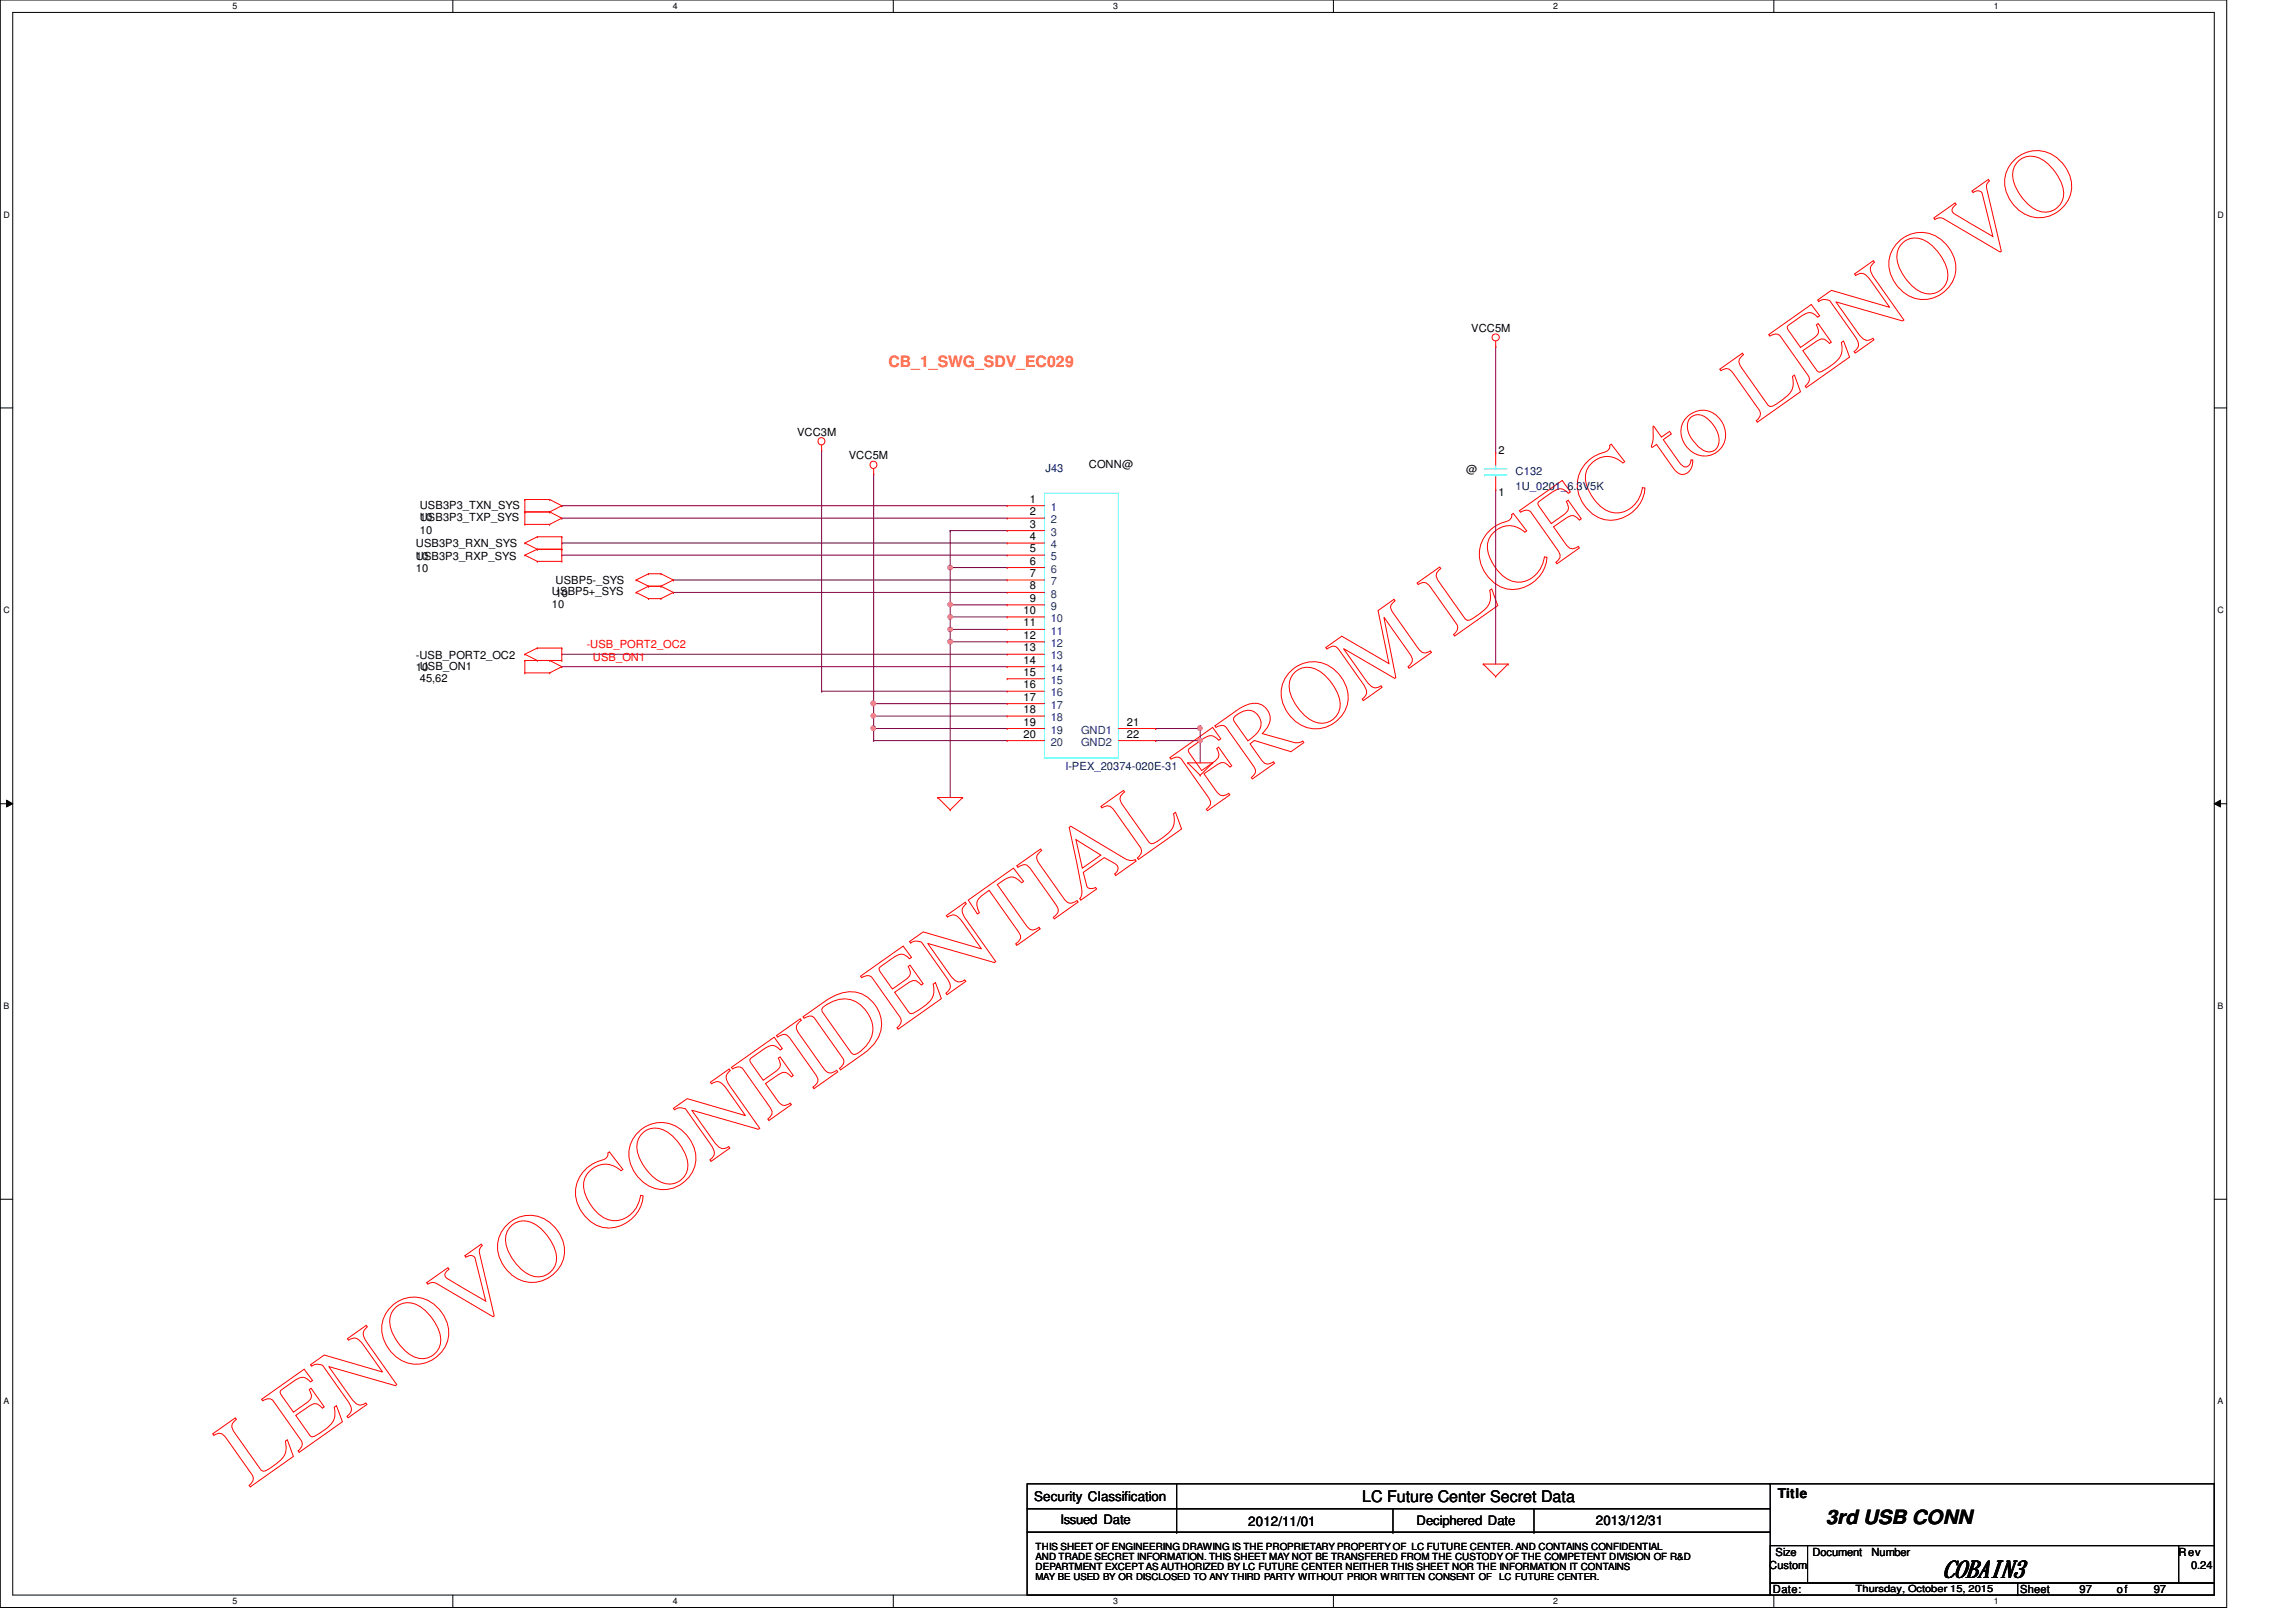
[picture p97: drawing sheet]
<svg xmlns="http://www.w3.org/2000/svg" width="297mm" height="210mm" viewBox="0 0 297 210" stroke-linecap="round" stroke-linejoin="round" font-family="sans-serif">
<defs><g id="words">
<text font-size="12.7" fill="#f00" x="32.2" y="192.5" transform="rotate(-35 32.2 192.5)">LENOVO CONFIDENTIAL FROM LCFC to LENOVO</text>
<text font-size="3.2" x="251.4" y="204">COBAIN3</text>
<text font-size="2.5" x="236.2" y="197.2">3rd USB CONN</text>
<text font-size="2.1" x="176.2" y="194.4">LC Future Center Secret Data</text>
<text font-size="2" fill="#ff8000" x="114.9" y="47.5">CB_1_SWG_SDV_EC029</text>
<g font-size="1.7">
<text x="133.8" y="194.3">Security Classification</text>
<text x="137.2" y="197.2">Issued Date</text>
<text x="161.5" y="197.5">2012/11/01</text>
<text x="183.3" y="197.4">Deciphered Date</text>
<text x="206.5" y="197.3">2013/12/31</text>
<text x="230" y="193.8">Title</text>
</g>
<g font-size="1.4">
<text x="190.3" y="43">VCC5M</text>
<text x="103.1" y="56.4">VCC3M</text>
<text x="109.8" y="59.4">VCC5M</text>
<text x="193.9" y="58.8">2</text>
<text x="54.3" y="65.9">USB3P3_TXN_SYS</text>
<text x="133.2" y="65.1">1</text>
<text x="140.9" y="60.6">CONN@</text>
<text x="189.7" y="61.2">@</text>
<text x="193.9" y="64.2">1</text>
<text x="53.8" y="70.8">USB3P3_RXN_SYS</text>
<text x="54.3" y="67.4">USB3P3_TXP_SYS</text>
<text x="54.3" y="69">10</text>
<text x="54.3" y="67.4">10</text>
<text x="133.2" y="66.7">2</text>
<text x="133.2" y="68.3">3</text>
<text x="133.2" y="69.9">4</text>
<text x="133.2" y="71.5">5</text>
<text x="53.8" y="72.4">USB3P3_RXP_SYS</text>
<text x="53.8" y="74">10</text>
<text x="53.8" y="72.4">10</text>
<text x="71.4" y="77">USBP5+_SYS</text>
<text x="71.9" y="75.6">USBP5-_SYS</text>
<text x="71.9" y="77.2">10</text>
<text x="133.2" y="73.1">6</text>
<text x="133.2" y="74.7">7</text>
<text x="133.2" y="76.3">8</text>
<text x="133.2" y="77.9">9</text>
<text x="71.4" y="78.7">10</text>
<text x="132.4" y="79.5">10</text>
<text x="132.4" y="81.1">11</text>
<text x="132.4" y="82.7">12</text>
<text x="53.8" y="85.2">-USB_PORT2_OC2</text>
<text x="53.8" y="86.8">10</text>
<text x="54.3" y="86.7">USB_ON1</text>
<text x="54.3" y="88.3">45,62</text>
<text x="132.4" y="84.3">13</text>
<text x="132.4" y="85.9">14</text>
<text x="132.4" y="87.5">15</text>
<text x="132.4" y="89.1">16</text>
<text x="132.4" y="90.7">17</text>
<text x="132.4" y="92.3">18</text>
<text x="132.4" y="93.9">19</text>
<text x="132.4" y="95.5">20</text>
<text x="145.8" y="93.9">21</text>
<text x="145.8" y="95.5">22</text>
<text x="228.9" y="203">Custom</text>
<text x="229.7" y="201.4">Size</text>
<text x="234.5" y="201.4">Document</text>
<text x="242.1" y="201.4">Number</text>
<text x="281.9" y="201.4">Rev</text>
<text x="283.5" y="203">0.24</text>
<text x="229.4" y="206.2">Date:</text>
<text x="261.4" y="206.2">Sheet</text>
<text x="269" y="206.2">97</text>
<text x="273.9" y="206.2">of</text>
<text x="278.6" y="206.2">97</text>
</g>
<g font-size="1.4" fill="#000080">
<text x="135.3" y="61">J43</text>
<text x="196.1" y="61.5">C132</text>
<text x="196.1" y="63.5">1U_0201_6.3V5K</text>
<text x="137.8" y="99.6">I-PEX_20374-020E-31</text>
</g>
<g font-size="1.4" fill="#004080">
<text x="135.9" y="66.1">1</text>
<text x="135.9" y="67.7">2</text>
<text x="135.9" y="69.3">3</text>
<text x="135.9" y="71">4</text>
<text x="135.9" y="72.5">5</text>
<text x="135.9" y="74.1">6</text>
<text x="135.9" y="75.7">7</text>
<text x="135.9" y="77.3">8</text>
<text x="135.9" y="79">9</text>
<text x="135.9" y="80.5">10</text>
<text x="135.9" y="82.1">11</text>
<text x="135.9" y="83.7">12</text>
<text x="135.9" y="85.3">13</text>
<text x="135.9" y="87">14</text>
<text x="135.9" y="88.5">15</text>
<text x="135.9" y="90.1">16</text>
<text x="135.9" y="91.7">17</text>
<text x="135.9" y="93.3">18</text>
<text x="135.9" y="95">19</text>
<text x="139.9" y="95">GND1</text>
<text x="135.9" y="96.5">20</text>
<text x="139.9" y="96.5">GND2</text>
</g>
<g font-size="1.4" fill="#f00">
<text x="75.9" y="83.9">-USB_PORT2_OC2</text>
<text x="76.7" y="85.5">USB_ON1</text>
</g>
<g font-size="1.3">
<text x="134" y="200.6">THIS SHEET OF ENGINEERING DRAWING IS THE PROPRIETARY PROPERTY OF LC FUTURE CENTER. AND CONTAINS CONFIDENTIAL</text>
<text x="134" y="201.9">AND TRADE SECRET INFORMATION. THIS SHEET MAY NOT BE TRANSFERED FROM THE CUSTODY OF THE COMPETENT DIVISION OF R&amp;D</text>
<text x="134" y="203.2">DEPARTMENT EXCEPT AS AUTHORIZED BY LC FUTURE CENTER NEITHER THIS SHEET NOR THE INFORMATION IT CONTAINS</text>
<text x="240.1" y="206">Thursday, October 15, 2015</text>
</g>
<g font-size="1.2">
<text x="134" y="204.5">MAY BE USED BY OR DISCLOSED TO ANY THIRD PARTY WITHOUT PRIOR WRITTEN CONSENT OF</text>
<text x="194" y="204.5">LC FUTURE CENTER.</text>
</g>
<g font-size="1.1">
<text x="30.1" y="1.1">5</text>
<text x="87" y="1.1">4</text>
<text x="144" y="1.1">3</text>
<text x="201" y="1.1">2</text>
<text x="257.9" y="1.1">1</text>
<text x=".5" y="28.2">D</text>
<text x="286.9" y="28.2">D</text>
<text x=".5" y="79.3">C</text>
<text x="286.9" y="79.3">C</text>
<text x=".5" y="130.6">B</text>
<text x="286.9" y="130.6">B</text>
<text x=".5" y="181.7">A</text>
<text x="286.9" y="181.7">A</text>
<text x="30.1" y="207.6">5</text>
<text x="87" y="207.6">4</text>
<text x="144" y="207.6">3</text>
<text x="201" y="207.6">2</text>
<text x="257.9" y="207.6">1</text>
</g>
</g></defs>
<path d="M0 0h288.1v208h-288.1zM1.6 1.6h284.9v204.8h-284.9z" fill="none" stroke="#000" stroke-width=".13"/>
<g fill="#fff">
<path d="M30.1 .2h.6v1.2h-.6z"/>
<path d="M30.1 206.6h.6v1.2h-.6z"/>
</g>
<path d="M58.6 0v1.6M58.6 206.4v1.6" fill="none" stroke="#000" stroke-width=".13"/>
<g fill="#fff">
<path d="M87 .2h.6v1.2h-.6z"/>
<path d="M87 206.6h.6v1.2h-.6z"/>
</g>
<path d="M115.6 0v1.6M115.6 206.4v1.6" fill="none" stroke="#000" stroke-width=".13"/>
<g fill="#fff">
<path d="M144 .2h.6v1.2h-.6z"/>
<path d="M144 206.6h.6v1.2h-.6z"/>
</g>
<path d="M172.5 0v1.6M172.5 206.4v1.6" fill="none" stroke="#000" stroke-width=".13"/>
<g fill="#fff">
<path d="M201 .2h.5v1.2h-.5z"/>
<path d="M201 206.6h.5v1.2h-.5z"/>
</g>
<path d="M229.5 0v1.6M229.5 206.4v1.6" fill="none" stroke="#000" stroke-width=".13"/>
<g fill="#fff">
<path d="M257.9 .2h.6v1.2h-.6z"/>
<path d="M257.9 206.6h.6v1.2h-.6z"/>
<path d="M.5 27.2h.7v1.2h-.7z"/>
<path d="M286.9 27.2h.8v1.2h-.8z"/>
<path d="M.5 78.4h.7v1.1h-.7z"/>
<path d="M286.9 78.4h.8v1.1h-.8z"/>
</g>
<path d="M0 52.8h1.6M286.5 52.8h1.6" fill="none" stroke="#000" stroke-width=".13"/>
<g fill="#fff">
<path d="M.5 129.6h.7v1.2h-.7z"/>
<path d="M286.9 129.6h.7v1.2h-.7z"/>
</g>
<path d="M0 104h1.6M.8 103.5l.8 .5-.8 .4zM286.5 104l.8-.5v.9zM286.5 104h1.6" fill="none" stroke="#000" stroke-width=".13"/>
<path d="M.8 103.5l.8 .5-.8 .4zM286.5 104l.8-.5v.9z" fill="#000"/>
<g fill="#fff">
<path d="M.5 180.8h.7v1.1h-.7z"/>
<path d="M286.9 180.8h.7v1.1h-.7z"/>
</g>
<path d="M0 155.2h1.6M286.5 155.2h1.6" fill="none" stroke="#000" stroke-width=".13"/>
<path d="M149.5 94.3h.1M149.5 95.8h.1M149.5 94.3h5.8M149.5 95.8h5.8M155.3 95.8h.1M155.3 93.9h.1M155.3 94.3h.1M155.3 93.9v4.8" fill="none" stroke="#800040" stroke-width=".13"/>
<circle cx="155.2" cy="95.8" r=".3" fill="#f0f"/>
<circle cx="155.2" cy="95.8" r=".3" fill="none" stroke="#f0f" stroke-width=".13"/>
<circle cx="155.2" cy="94.2" r=".3" fill="#f0f"/>
<circle cx="155.2" cy="94.2" r=".3" fill="none" stroke="#f0f" stroke-width=".13"/>
<g fill="none" stroke="#800040" stroke-width=".13">
<path d="M72.7 65.4h.1M72.7 67.1h.1M72.7 70.3h.1M72.7 71.8h.1M72.7 65.4h57.6M72.7 67.1h57.6M72.7 70.3h57.6M72.7 71.8h57.6M87.1 75.1h.1M87.1 76.7h.1M87.1 75.1h43.2M87.1 76.7h43.2"/>
<path d="M72.7 84.7h.1M72.7 86.3h.1M72.7 84.7h57.6M72.7 86.3h57.6M113 94.3h.1M113 91.1h.1M113 92.7h.1M113 94.3v1.5M113 91.1h17.3M113 92.7h17.3M113 94.3h17.3"/>
</g>
<circle cx="113" cy="94.2" r=".3" fill="#f0f"/>
<circle cx="113" cy="94.2" r=".3" fill="none" stroke="#f0f" stroke-width=".13"/>
<path d="M122.9 68.7h.1M122.9 73.4h.1M122.9 68.7h7.4M122.9 73.4h7.4M113 95.8h.1M113 95.8h17.3M122.9 83.1h.1M122.9 83.1v20.1" fill="none" stroke="#800040" stroke-width=".13"/>
<circle cx="122.9" cy="73.4" r=".3" fill="#f0f"/>
<circle cx="122.9" cy="73.4" r=".3" fill="none" stroke="#f0f" stroke-width=".13"/>
<path d="M122.9 68.7h.1M122.9 78.3h.1M122.9 73.4h.1M122.9 79.8h.1M122.9 68.7v11.1M122.9 78.3h7.4M122.9 79.8h7.4" fill="none" stroke="#800040" stroke-width=".13"/>
<circle cx="122.9" cy="79.8" r=".3" fill="#f0f"/>
<circle cx="122.9" cy="79.8" r=".3" fill="none" stroke="#f0f" stroke-width=".13"/>
<circle cx="122.9" cy="78.2" r=".3" fill="#f0f"/>
<circle cx="122.9" cy="78.2" r=".3" fill="none" stroke="#f0f" stroke-width=".13"/>
<path d="M122.9 81.4h.1M122.9 81.4h7.4" fill="none" stroke="#800040" stroke-width=".13"/>
<circle cx="122.9" cy="81.4" r=".3" fill="#f0f"/>
<circle cx="122.9" cy="81.4" r=".3" fill="none" stroke="#f0f" stroke-width=".13"/>
<path d="M122.9 79.8h.1M122.9 79.8v1.6M122.9 83.1h.1M122.9 83.1h7.4" fill="none" stroke="#800040" stroke-width=".13"/>
<circle cx="122.9" cy="83" r=".31" fill="#f0f"/>
<circle cx="122.9" cy="83" r=".31" fill="none" stroke="#f0f" stroke-width=".13"/>
<path d="M113 92.7h.1M113 91.1h.1M113 91.1v3.2M122.9 81.4h.1M122.9 81.4v1.7" fill="none" stroke="#800040" stroke-width=".13"/>
<circle cx="113" cy="92.6" r=".3" fill="#f0f"/>
<circle cx="113" cy="92.6" r=".3" fill="none" stroke="#f0f" stroke-width=".13"/>
<path d="M113 61.3h.1M113 61.3v29.8" fill="none" stroke="#800040" stroke-width=".13"/>
<circle cx="113" cy="91" r=".31" fill="#f0f"/>
<circle cx="113" cy="91" r=".31" fill="none" stroke="#f0f" stroke-width=".13"/>
<path d="M106.3 58.3h.1M106.3 58.3v31.2M193.5 44.8h.1M193.5 44.8v13.8M193.5 63.4h.1M193.5 63.4v22.5M106.3 89.5h.1M106.3 89.5h24" fill="none" stroke="#800040" stroke-width=".13"/>
<g fill="none" stroke="#f00" stroke-width=".13">
<path d="M106.3 58.3h.1M106.3 57.6v.7M193.5 44.8h.1M193.5 58.6h.1M193.5 44.2v.6M193.5 58.6v1.6M67.9 67.9h.1M67.9 66.3h.1M67.9 64.6h.1M67.9 71.8h.1M67.9 70.3h.1M67.9 67.9h3.2"/>
<path d="M67.9 64.6v3.3M67.9 66.3h3.2M67.9 64.6h3.2M67.9 71.8l1.6 .8M67.9 70.3l1.6 .8M69.5 71.1h.1M69.5 72.6h.1M69.5 69.5h.1M69.5 71.1l-1.6 .7M69.5 71.1h3.2M69.5 72.6h3.2M69.5 69.5l-1.6 .8"/>
<path d="M69.5 69.5h3.2M71.1 67.9h.1M71.1 66.3h.1M71.1 64.6h.1M71.1 66.3l1.6 .8M71.1 64.6l1.6 .8M72.7 67.1h.1M72.7 65.4h.1M72.7 71.1h.1M72.7 72.6h.1M72.7 69.5h.1M72.7 67.1l-1.6 .8"/>
<path d="M72.7 65.4l-1.6 .9M72.7 69.5v3.1M82.3 75.1h.1M82.3 76.7h.1M82.3 75.1l1.6 .8M82.3 76.7l1.6 .8M83.9 74.3h.1M83.9 75.9h.1M83.9 77.5h.1M83.9 74.3h1.6M83.9 74.3l-1.6 .8M83.9 75.9h1.6"/>
<path d="M83.9 75.9l-1.6 .8M83.9 77.5h1.6M85.5 74.3h.1M85.5 75.9h.1M85.5 77.5h.1M85.5 74.3l1.6 .8M85.5 75.9l1.6 .8M87.1 75.1h.1M87.1 76.7h.1M87.1 75.1l-1.6 .8M87.1 76.7l-1.6 .8M113 61.3h.1"/>
<path d="M113 60.7v.6M130.3 65.4h.1M130.3 67.1h.1M130.3 68.7h.1M130.3 70.3h.1M130.3 71.8h.1M130.3 73.4h.1M130.3 75.1h.1M130.3 76.7h.1M130.3 78.3h.1M130.3 79.8h.1M130.3 65.4h4.8"/>
<path d="M130.3 67.1h4.8M130.3 68.7h4.8M130.3 70.3h4.8M130.3 71.8h4.8M130.3 73.4h4.8M130.3 75.1h4.8M130.3 76.7h4.8M130.3 78.3h4.8M130.3 79.8h4.8M193.5 63.4h.1M193.5 61.8v1.6M67.9 84.7h.1"/>
<path d="M67.9 87.1h.1M67.9 85.5h.1M67.9 85.5v1.6M67.9 85.5h4.8M67.9 84.7l1.6 .8M67.9 87.1h3.2M69.5 83.9h.1M69.5 85.5h.1M69.5 83.9l-1.6 .8M69.5 83.9h3.2M71.1 87.1h.1M71.1 85.5h.1"/>
<path d="M71.1 85.5l1.6 .8M72.7 83.9h.1M72.7 85.5h.1M72.7 86.3h.1M72.7 83.9v1.6M72.7 86.3l-1.6 .8M130.3 81.4h.1M130.3 83.1h.1M130.3 84.7h.1M130.3 86.3h.1M130.3 87.8h.1M130.3 89.5h.1"/>
<path d="M130.3 91.1h.1M130.3 92.7h.1M130.3 94.3h.1M130.3 95.8h.1M130.3 81.4h4.8M130.3 83.1h4.8M130.3 84.7h4.8M130.3 86.3h4.8M130.3 87.8h4.8M130.3 89.5h4.8M130.3 91.1h4.8M130.3 92.7h4.8"/>
<path d="M130.3 94.3h4.8M130.3 95.8h4.8M144.7 94.3h4.8M144.7 95.8h4.8M149.5 94.3h.1M149.5 95.8h.1M153.7 98.7h.1M153.7 98.7h3.2M153.7 98.7l1.6 1.6M156.9 98.7h.1M156.9 98.7l-1.6 1.6M191.9 85.9h.1"/>
<path d="M191.9 85.9h3.2M191.9 85.9l1.6 1.6M193.5 87.5h.1M195.1 85.9h.1M195.1 85.9l-1.6 1.6M121.3 103.2h.1M121.3 103.2h3.2M121.3 103.2l1.6 1.6M122.9 104.8h.1M124.5 103.2h.1M124.5 103.2l-1.6 1.6M155.3 100.3h.1"/>
<circle cx="106.3" cy="57.1" r=".46"/>
<circle cx="193.5" cy="43.7" r=".46"/>
<circle cx="113" cy="60.2" r=".46"/>
</g>
<g fill="none" stroke="#000" stroke-width=".13">
<path d="M132.9 192h96.1v3.2h-96.1zM132.9 195.2h96.1v3.1h-96.1zM132.9 198.3h96.1v8.1h-96.1zM152.2 195.2h.1M152.2 198.3h.1M152.2 192v6.3M180.2 198.3h.1M180.2 195.2v3.1M198.5 198.3h.1M198.5 195.2v3.1M228.9 192h57.6M286.5 192h.1"/>
<path d="M286.5 192v8M229 200h4.8v4.9h-4.8zM229 204.9h32v1.5h-32zM233.8 200h48.1v4.9h-48.1zM261 204.9h25.5v1.5h-25.5zM281.9 200h4.6v4.9h-4.6z"/>
</g>
<path d="M192.1 60.7h.1M192.1 61.5h.1M192.1 60.7h2.8M192.1 61.5h2.8M193.5 61.5h.1M193.5 60.7h.1M193.5 60.2v.5M193.5 61.5v.3" fill="none" stroke="#00ff80" stroke-width=".13"/>
<path d="M135.1 63.8h9.6v34.3h-9.6z" fill="none" stroke="#0ff" stroke-width=".13"/>
<circle cx="155.2" cy="95.8" r=".3" fill="#f0f"/>
<circle cx="155.2" cy="95.8" r=".3" fill="none" stroke="#f0f" stroke-width=".13"/>
<circle cx="155.2" cy="94.2" r=".3" fill="#f0f"/>
<circle cx="155.2" cy="94.2" r=".3" fill="none" stroke="#f0f" stroke-width=".13"/>
<circle cx="113" cy="94.2" r=".3" fill="#f0f"/>
<circle cx="113" cy="94.2" r=".3" fill="none" stroke="#f0f" stroke-width=".13"/>
<circle cx="122.9" cy="73.4" r=".3" fill="#f0f"/>
<circle cx="122.9" cy="73.4" r=".3" fill="none" stroke="#f0f" stroke-width=".13"/>
<circle cx="122.9" cy="79.8" r=".3" fill="#f0f"/>
<circle cx="122.9" cy="79.8" r=".3" fill="none" stroke="#f0f" stroke-width=".13"/>
<circle cx="122.9" cy="78.2" r=".3" fill="#f0f"/>
<circle cx="122.9" cy="78.2" r=".3" fill="none" stroke="#f0f" stroke-width=".13"/>
<circle cx="122.9" cy="81.4" r=".3" fill="#f0f"/>
<circle cx="122.9" cy="81.4" r=".3" fill="none" stroke="#f0f" stroke-width=".13"/>
<circle cx="122.9" cy="83" r=".31" fill="#f0f"/>
<circle cx="122.9" cy="83" r=".31" fill="none" stroke="#f0f" stroke-width=".13"/>
<circle cx="113" cy="92.6" r=".3" fill="#f0f"/>
<circle cx="113" cy="92.6" r=".3" fill="none" stroke="#f0f" stroke-width=".13"/>
<circle cx="113" cy="91" r=".31" fill="#f0f"/>
<circle cx="113" cy="91" r=".31" fill="none" stroke="#f0f" stroke-width=".13"/>
<use href="#words"/>
</svg>
